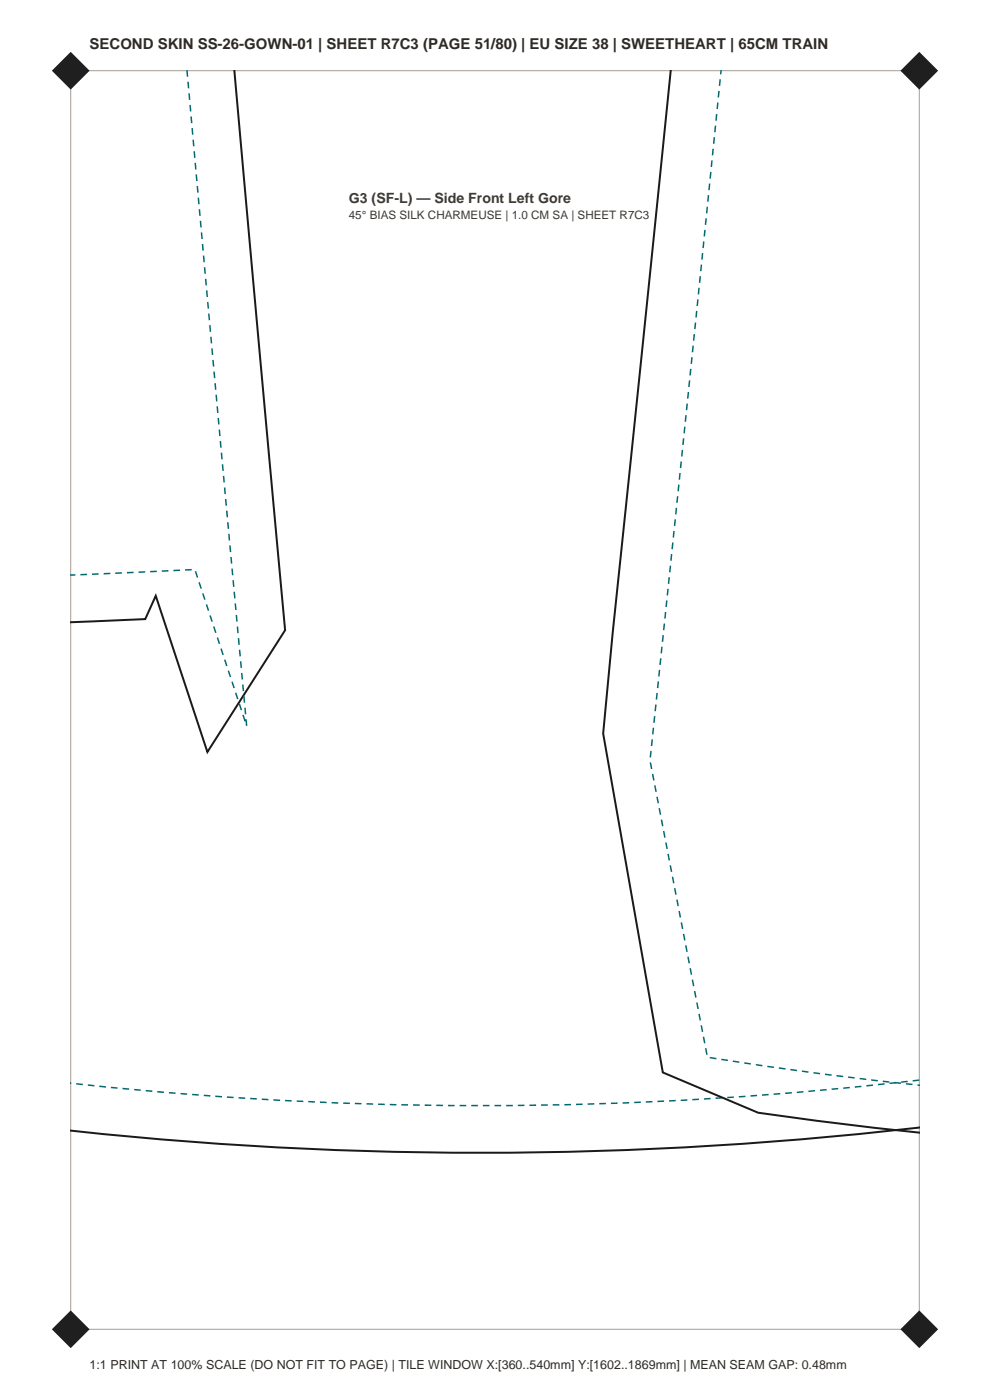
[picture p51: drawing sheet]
<svg xmlns="http://www.w3.org/2000/svg" width="210mm" height="297mm" viewBox="0 0 210 297" stroke-linecap="round" stroke-linejoin="round" font-family="sans-serif">
<defs><g id="words">
<text font-size="3.2" fill="#2e2b26" x="19" y="10.5">SECOND SKIN SS-26-GOWN-01 | SHEET R7C3 (PAGE 51/80) | EU SIZE 38 | SWEETHEART | 65CM TRAIN</text>
<text font-size="3" fill="#403b33" x="74" y="43">G3 (SF-L) — Side Front Left Gore</text>
<text font-size="2.6" fill="#2e2b26" x="19" y="290.5">1:1 PRINT AT 100% SCALE (DO NOT FIT TO PAGE) | TILE WINDOW X:[360..540mm] Y:[1602..1869mm] | MEAN SEAM GAP: 0.48mm</text>
<text font-size="2.5" fill="#403b33" x="74" y="46.5">45° BIAS SILK CHARMEUSE | 1.0 CM SA | SHEET R7C3</text>
</g></defs>
<path d="M15 15h180v267h-180z" fill="none" stroke="#a69e8f" stroke-width=".21"/>
<g fill="#1f1f1f">
<path d="M11 282l4-4 4 4-4 4z" fill-rule="evenodd"/>
<path d="M191 282l4-4 4 4-4 4z" fill-rule="evenodd"/>
<path d="M11 15l4-4 4 4-4 4z" fill-rule="evenodd"/>
<path d="M191 15l4-4 4 4-4 4z" fill-rule="evenodd"/>
</g>
<path d="M49.7 14.9l10.8 118.8-16.5 25.8-11-33.1-2.2 4.9-15.8 .7M142.3 14.9l-12.3 119.3-2.1 21.4 12.7 71.9 20.2 8.6 12.3 1.7 22 2.5M195.1 239.2a807.1 807.1 0 0 1-180.1 .6" fill="none" stroke="#1a1a1a" stroke-width=".42"/>
<path d="M39.7 14.9l12.6 139.1-11-33.2-26.3 1.2M195.1 229.1a796.9 796.9 0 0 1-180.1 .7M195.1 230.2a791.1 791.1 0 0 1-45-5.9l-12.2-63 15-146.4" fill="none" stroke="#036970" stroke-width=".32" stroke-dasharray="1.4 1.1" stroke-linecap="butt"/>
<use href="#words"/>
</svg>
